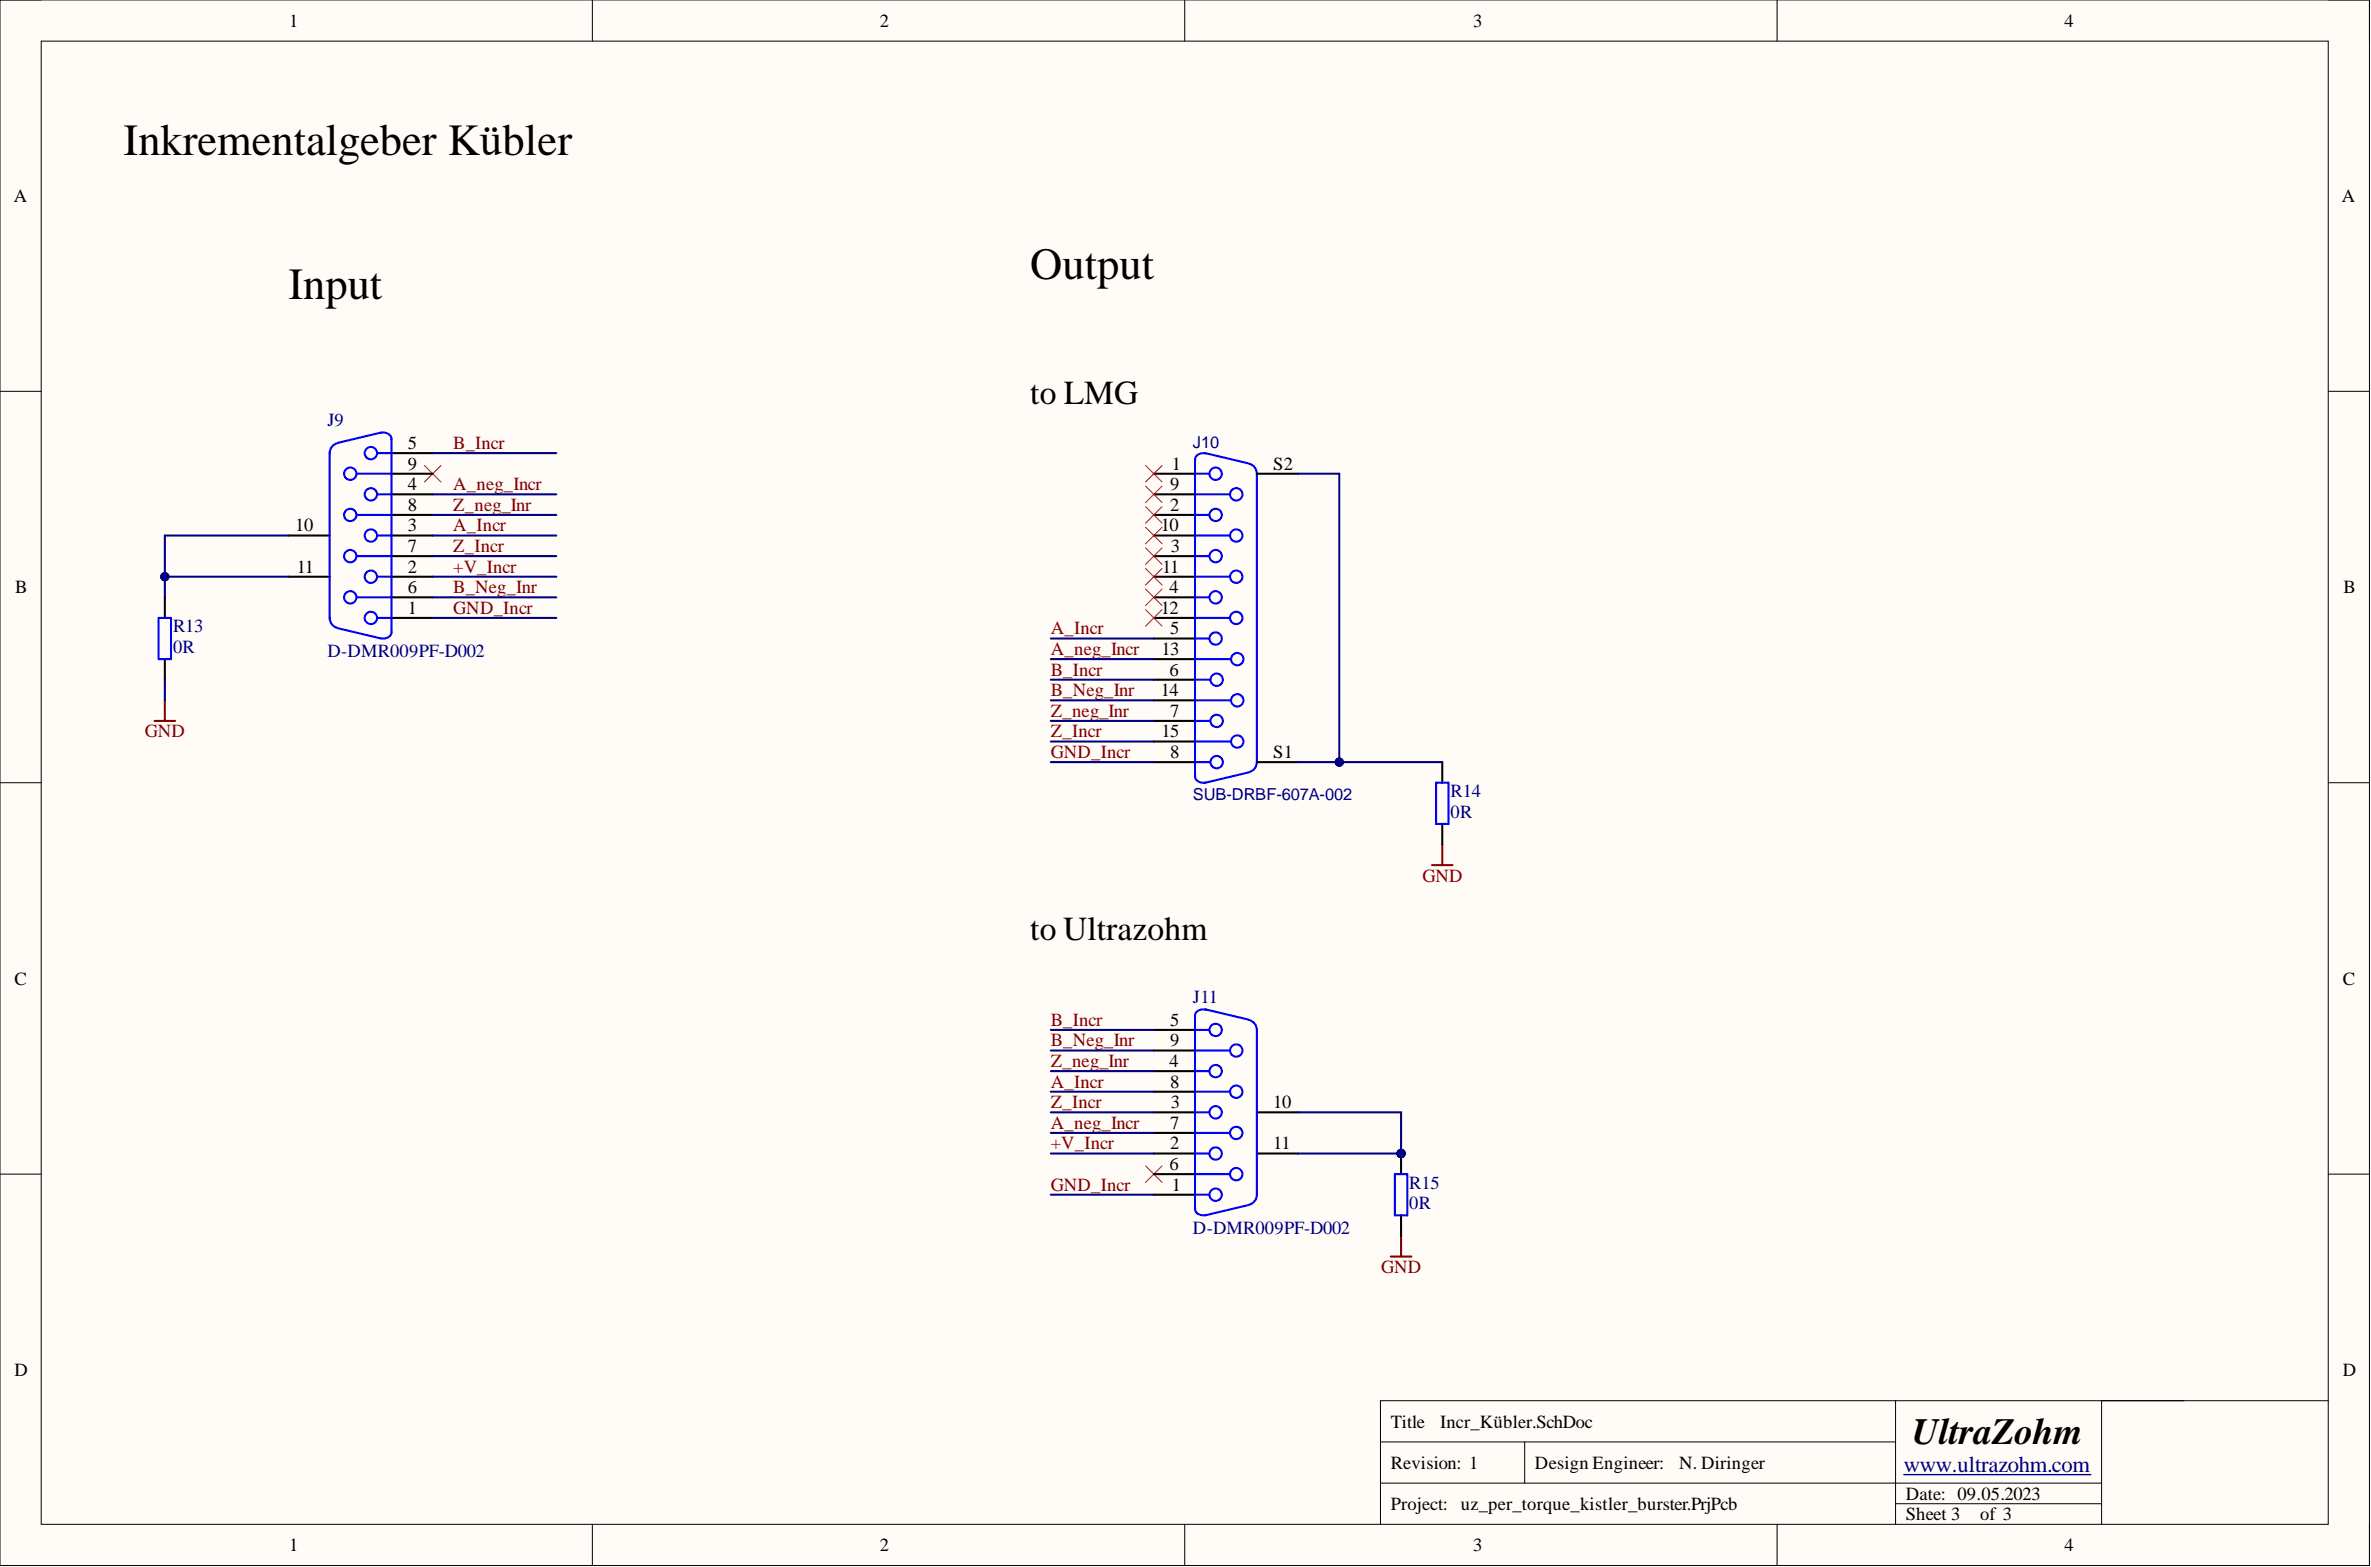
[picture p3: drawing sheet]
<svg xmlns="http://www.w3.org/2000/svg" width="292mm" height="193mm" viewBox="0 0 292 193" stroke-linecap="round" stroke-linejoin="round" font-family="sans-serif">
<defs><g id="words">
<g font-size="5.5">
<text x="15.2" y="19.1">Inkrementalgeber Kübler</text>
<text x="126.9" y="34.3">Output</text>
<text x="35.5" y="36.9">Input</text>
</g>
<text font-size="4.6" x="235.6" y="177.8">UltraZohm</text>
<g font-size="4.1">
<text x="126.9" y="49.8">to LMG</text>
<text x="126.9" y="115.8">to Ultrazohm</text>
</g>
<text font-size="2.8" fill="#000080" x="234.5" y="181.3">www.ultrazohm.com</text>
<g font-size="2.3">
<text x="35.6" y="3.3">1</text>
<text x="108.4" y="3.3">2</text>
<text x="181.5" y="3.3">3</text>
<text x="254.3" y="3.3">4</text>
<text x="1.7" y="24.9">A</text>
<text x="288.5" y="24.9">A</text>
<text x="50.3" y="55.3">5</text>
<text x="50.3" y="57.8">9</text>
<text x="144.3" y="57.8">1</text>
<text x="156.9" y="57.8">S2</text>
<text x="36.4" y="65.4">10</text>
<text x="50.3" y="65.4">3</text>
<text x="50.3" y="60.4">4</text>
<text x="50.3" y="62.9">8</text>
<text x="143" y="65.4">10</text>
<text x="144.2" y="60.4">9</text>
<text x="144.2" y="62.9">2</text>
<text x="36.6" y="70.5">11</text>
<text x="50.3" y="70.5">2</text>
<text x="50.3" y="68">7</text>
<text x="143.2" y="70.5">11</text>
<text x="144.3" y="68">3</text>
<text x="1.9" y="73.1">B</text>
<text x="50.3" y="75.6">1</text>
<text x="50.3" y="73.1">6</text>
<text x="143" y="75.6">12</text>
<text x="144.1" y="73.1">4</text>
<text x="288.7" y="73.1">B</text>
<text x="143.1" y="80.7">13</text>
<text x="144.1" y="83.2">6</text>
<text x="144.2" y="78.1">5</text>
<text x="143" y="85.7">14</text>
<text x="144.2" y="88.3">7</text>
<text x="143.1" y="90.8">15</text>
<text x="144.2" y="93.3">8</text>
<text x="156.9" y="93.3">S1</text>
<text x="1.8" y="121.3">C</text>
<text x="288.6" y="121.3">C</text>
<text x="144.1" y="131.4">4</text>
<text x="144.2" y="126.3">5</text>
<text x="144.2" y="128.9">9</text>
<text x="144.2" y="133.9">8</text>
<text x="144.3" y="136.5">3</text>
<text x="156.9" y="136.5">10</text>
<text x="144.2" y="141.5">2</text>
<text x="144.2" y="139">7</text>
<text x="156.9" y="141.5">11</text>
<text x="144.1" y="144.1">6</text>
<text x="144.3" y="146.6">1</text>
<text x="1.8" y="169.4">D</text>
<text x="288.6" y="169.4">D</text>
<text x="171.3" y="175.8">Title</text>
<text x="177.4" y="175.8">Incr_Kübler.SchDoc</text>
<text x="171.3" y="180.9">Revision: 1</text>
<text x="171.3" y="185.9">Project: uz_per_torque_kistler_burster.PrjPcb</text>
<text x="189.1" y="180.9">Design Engineer:</text>
<text x="206.9" y="180.9">N. Diringer</text>
<text x="234.8" y="184.7">Date: 09.05.2023</text>
<text x="35.6" y="191">1</text>
<text x="108.4" y="191">2</text>
<text x="181.5" y="191">3</text>
<text x="234.8" y="187.2">Sheet 3</text>
<text x="243.9" y="187.2">of 3</text>
<text x="254.3" y="191">4</text>
</g>
<g font-size="2.3" fill="#000080">
<text x="40.4" y="52.5">J9</text>
<text x="21.3" y="77.9">R13</text>
<text x="21.3" y="80.4">0R</text>
<text x="40.4" y="80.9">D-DMR009PF-D002</text>
<text x="178.7" y="98.2">R14</text>
<text x="178.7" y="100.7">0R</text>
<text x="147" y="123.5">J11</text>
<text x="173.6" y="146.4">R15</text>
<text x="173.6" y="148.9">0R</text>
<text x="147" y="151.9">D-DMR009PF-D002</text>
</g>
<g font-size="2.3" fill="#800000">
<text x="55.8" y="55.3">B_Incr</text>
<text x="55.8" y="65.4">A_Incr</text>
<text x="55.8" y="60.4">A_neg_Incr</text>
<text x="55.8" y="62.9">Z_neg_Inr</text>
<text x="55.8" y="70.5">+V_Incr</text>
<text x="55.8" y="68">Z_Incr</text>
<text x="55.8" y="75.6">GND_Incr</text>
<text x="55.8" y="73.1">B_Neg_Inr</text>
<text x="129.5" y="78.1">A_Incr</text>
<text x="129.5" y="80.7">A_neg_Incr</text>
<text x="129.5" y="83.2">B_Incr</text>
<text x="129.5" y="85.7">B_Neg_Inr</text>
<text x="129.5" y="88.3">Z_neg_Inr</text>
<text x="17.9" y="90.8">GND</text>
<text x="129.5" y="93.3">GND_Incr</text>
<text x="129.5" y="90.8">Z_Incr</text>
<text x="175.2" y="108.6">GND</text>
<text x="129.5" y="126.3">B_Incr</text>
<text x="129.5" y="128.9">B_Neg_Inr</text>
<text x="129.5" y="131.4">Z_neg_Inr</text>
<text x="129.5" y="133.9">A_Incr</text>
<text x="129.5" y="136.5">Z_Incr</text>
<text x="129.5" y="141.5">+V_Incr</text>
<text x="129.5" y="139">A_neg_Incr</text>
<text x="129.5" y="146.6">GND_Incr</text>
<text x="170.2" y="156.8">GND</text>
</g>
<g font-size="2" fill="#000080">
<text x="147" y="55.1">J10</text>
<text x="147" y="98.5">SUB-DRBF-607A-002</text>
</g>
</g></defs>
<path d="M0 0h291.9v192.8h-291.9z" fill-rule="evenodd" fill="#fffcf8"/>
<path d="M0 0h291.9v192.8h-291.9z" fill="none" stroke="#000" stroke-width=".12"/>
<path d="M5.1 5.1h281.7v182.6h-281.7z" fill-rule="evenodd" fill="#fffcf8"/>
<g fill="none" stroke="#000" stroke-width=".12">
<path d="M0 0h5.1M73 0v5.1M146 0v5.1M218.9 0v5.1M286.8 0h5.1v5.1M5.1 5.1h281.7v182.6h-281.7zM0 48.2h5.1M286.8 48.2h5.1M0 96.4h5.1M286.8 96.4h5.1M0 144.6h5.1M286.8 144.6h5.1"/>
<path d="M170.1 177.6h63.4M187.8 177.6v5M233.5 172.5v15.2M258.9 172.5v15.2M286.8 172.5h-116.7v15.2M73 187.7v5.1M146 187.7v5.1M170.1 182.6h88.8M218.9 187.7v5.1M233.5 185.2h25.4M291.9 187.7v5.1"/>
</g>
<path d="M234.5 181.6h23.1" fill="none" stroke="#000080" stroke-width=".17"/>
<path d="M52.3 57.3l2 2.1M54.3 57.3l-2 2.1M141.1 143.6l2.1 2M143.2 143.6l-2.1 2" fill="none" stroke="#f00" stroke-width=".12"/>
<g fill="none" stroke="#00f" stroke-width=".25">
<path d="M41.6 54.6a1.27 1.27 0 0 0-1 1.2v20.3a1.27 1.27 0 0 0 1 1.2M43.9 58.3h4.3M46.5 55.8h1.7M46.8 53.3h.2a.97 .97 0 0 1 1.2 .8M47 53.3l-5.4 1.2M48.2 54v23.9M147.2 56.6v39M147.2 58.3h1.8M148.5 55.8l5.3 1.3M148.5 55.8a.92 .92 0 0 0-1.3 .9M153.9 57.1a1.26 1.26 0 0 1 .9 1.2v35.6a1.26 1.26 0 0 1-.9 1.2M19.5 76.1h1.6v5.1h-1.6z"/>
<path d="M41.6 77.4l5.4 1.2M43.9 73.6h4.3M43.9 68.5h4.3M43.9 63.4h4.3M46.5 76.1h1.7M46.5 71h1.7M46.5 65.9h1.7M46.5 60.9h1.7M48.2 77.8a.95 .95 0 0 1-1.4 .8M147.2 76.1h4.3M147.2 71h4.3M147.2 78.6h1.8"/>
<path d="M147.2 65.9h4.3M147.2 73.6h1.8M147.2 60.9h4.3M147.2 68.5h1.8M147.2 63.4h1.8M147.2 95.5a.96 .96 0 0 0 1.3 .9M147.4 91.3h4.3M147.4 86.2h4.3M147.4 93.9h1.7M147.4 81.2h4.3M147.4 88.8h1.7M147.4 83.7h1.7"/>
<path d="M153.8 95.1l-5.3 1.3M176.9 96.4h1.5v5.1h-1.5zM147.2 125.1v23.8M147.2 137h1.8M147.2 131.9h1.8M147.2 139.5h4.3M147.2 126.8h1.8M147.2 134.4h4.3M147.2 129.4h4.3M148.5 124.3l5.3 1.3M148.6 124.4a.95 .95 0 0 0-1.4 .7M153.9 125.6a1.26 1.26 0 0 1 .9 1.2v20.3a1.26 1.26 0 0 1-.9 1.3"/>
<path d="M147.2 142.1h1.8M147.2 147.1h1.8M147.2 144.6h4.3M147.2 148.8a1 1 0 0 0 1.4 .8M153.8 148.4l-5.3 1.3"/>
<circle cx="43.2" cy="58.3" r=".76"/>
<circle cx="45.7" cy="55.8" r=".76"/>
<circle cx="149.8" cy="58.3" r=".76"/>
<circle cx="43.2" cy="63.4" r=".76"/>
<circle cx="43.2" cy="68.5" r=".76"/>
<circle cx="43.2" cy="73.6" r=".76"/>
<circle cx="45.7" cy="60.9" r=".76"/>
<circle cx="45.7" cy="65.9" r=".76"/>
<circle cx="45.7" cy="76.1" r=".76"/>
<circle cx="45.7" cy="71" r=".76"/>
<circle cx="149.8" cy="63.4" r=".76"/>
<circle cx="149.8" cy="78.6" r=".76"/>
<circle cx="149.8" cy="73.6" r=".76"/>
<circle cx="149.8" cy="68.5" r=".76"/>
<circle cx="152.3" cy="60.9" r=".76"/>
<circle cx="152.3" cy="65.9" r=".76"/>
<circle cx="152.3" cy="76.1" r=".76"/>
<circle cx="152.3" cy="71" r=".76"/>
<circle cx="149.9" cy="88.8" r=".76"/>
<circle cx="149.9" cy="93.9" r=".76"/>
<circle cx="149.9" cy="83.7" r=".76"/>
<circle cx="152.4" cy="91.3" r=".76"/>
<circle cx="152.4" cy="86.2" r=".76"/>
<circle cx="152.4" cy="81.2" r=".76"/>
<circle cx="149.8" cy="137" r=".76"/>
<circle cx="149.8" cy="126.8" r=".76"/>
<circle cx="149.8" cy="131.9" r=".76"/>
<circle cx="152.3" cy="134.4" r=".76"/>
<circle cx="152.3" cy="139.5" r=".76"/>
<circle cx="152.3" cy="129.4" r=".76"/>
<circle cx="149.8" cy="147.1" r=".76"/>
<circle cx="149.8" cy="142.1" r=".76"/>
<circle cx="152.3" cy="144.6" r=".76"/>
</g>
<g fill="none" stroke="#000" stroke-width=".25">
<path d="M48.2 58.3h5.1M48.2 55.8h5.1M142.1 58.3h5.1M154.8 58.3h5.1M20.3 73.6v2.5M35.5 71h5.1M35.5 65.9h5.1M48.2 76.1h5.1M48.2 71h5.1M48.2 65.9h5.1M48.2 60.9h5.1M48.2 73.6h5.1"/>
<path d="M48.2 68.5h5.1M48.2 63.4h5.1M142.1 76.1h5.1M142.1 71h5.1M142.1 65.9h5.1M142.1 60.9h5.1M142.1 78.6h5.1M142.1 73.6h5.1M142.1 68.5h5.1M142.1 63.4h5.1M20.3 81.2v2.5M142.1 91.3h5.1"/>
<path d="M142.1 86.2h5.1M142.1 81.2h5.1M142.1 93.9h5.1M142.1 88.8h5.1M142.1 83.7h5.1M154.8 93.9h5.1M177.7 93.9v2.5M177.7 101.5v2.5M142.1 137h5.1M142.1 131.9h5.1M142.1 126.8h5.1M142.1 139.5h5.1"/>
<path d="M142.1 134.4h5.1M142.1 129.4h5.1M154.8 137h5.1M142.1 147.1h5.1M142.1 142.1h5.1M142.1 144.6h5.1M154.8 142.1h5.1"/>
</g>
<path d="M19 88.8h2.6M20.3 86.2v2.6M176.4 106.5h2.6M177.7 104v2.5M171.3 154.7h2.6M172.6 152.2v2.5" fill="none" stroke="#800000" stroke-width=".25"/>
<circle cx="172.6" cy="142.1" r=".51" fill="#000080"/>
<circle cx="172.6" cy="142.1" r=".51" fill="none" stroke="#000080" stroke-width=".12"/>
<path d="M172.6 142.1v2.5M172.6 149.7v2.5" fill="none" stroke="#000" stroke-width=".25"/>
<circle cx="172.6" cy="142.1" r=".51" fill="#000080"/>
<circle cx="172.6" cy="142.1" r=".51" fill="none" stroke="#000080" stroke-width=".12"/>
<path d="M171.8 144.6h1.6v5.1h-1.6z" fill="none" stroke="#00f" stroke-width=".25"/>
<g fill="none" stroke="#f00" stroke-width=".12">
<path d="M141.1 59.9l2.1 2M141.1 57.3l2.1 2.1M143.2 59.9l-2.1 2M143.2 57.3l-2.1 2.1M141.1 62.4l2.1 2M141.1 64.9l2.1 2.1M141.1 67.5l2.1 2M141.1 70l2.1 2M141.1 72.5l2.1 2.1M141.1 75.1l2.1 2M143.2 62.4l-2.1 2M143.2 64.9l-2.1 2.1"/>
<path d="M143.2 67.5l-2.1 2M143.2 70l-2.1 2M143.2 72.5l-2.1 2.1M143.2 75.1l-2.1 2"/>
</g>
<g fill="none" stroke="#000080" stroke-width=".25">
<path d="M53.3 55.8h15.2M35.5 65.9h-15.2v7.7M53.3 60.9h15.2M53.3 63.4h15.2M53.3 65.9h15.2M53.3 68.5h15.2M53.3 71h15.2M53.3 73.6h15.2M53.3 76.1h15.2M129.5 134.4h12.6M129.5 139.5h12.6M129.5 126.8h12.6"/>
<path d="M129.5 129.4h12.6M129.5 131.9h12.6M129.5 137h12.6M129.5 147.1h12.6M129.5 142.1h12.6"/>
</g>
<circle cx="20.3" cy="71" r=".51" fill="#000080"/>
<circle cx="20.3" cy="71" r=".51" fill="none" stroke="#000080" stroke-width=".12"/>
<path d="M20.3 71h15.2" fill="none" stroke="#000080" stroke-width=".25"/>
<circle cx="20.3" cy="71" r=".51" fill="#000080"/>
<circle cx="20.3" cy="71" r=".51" fill="none" stroke="#000080" stroke-width=".12"/>
<path d="M159.9 58.3h5.1v35.6h-5.1M20.3 83.7v2.5" fill="none" stroke="#000080" stroke-width=".25"/>
<circle cx="165" cy="93.9" r=".51" fill="#000080"/>
<circle cx="165" cy="93.9" r=".51" fill="none" stroke="#000080" stroke-width=".12"/>
<path d="M165 93.9h12.7" fill="none" stroke="#000080" stroke-width=".25"/>
<circle cx="165" cy="93.9" r=".51" fill="#000080"/>
<circle cx="165" cy="93.9" r=".51" fill="none" stroke="#000080" stroke-width=".12"/>
<path d="M159.9 142.1h12.7" fill="none" stroke="#000080" stroke-width=".25"/>
<circle cx="172.6" cy="142.1" r=".51" fill="#000080"/>
<circle cx="172.6" cy="142.1" r=".51" fill="none" stroke="#000080" stroke-width=".12"/>
<path d="M159.9 137h12.7v5.1" fill="none" stroke="#000080" stroke-width=".25"/>
<circle cx="172.6" cy="142.1" r=".51" fill="#000080"/>
<circle cx="172.6" cy="142.1" r=".51" fill="none" stroke="#000080" stroke-width=".12"/>
<path d="M129.5 78.6h12.6M129.5 93.9h12.6M129.5 81.2h12.6M129.5 83.7h12.6M129.5 86.2h12.6M129.5 91.3h12.6M129.5 88.8h12.6" fill="none" stroke="#000080" stroke-width=".25"/>
<use href="#words"/>
</svg>
